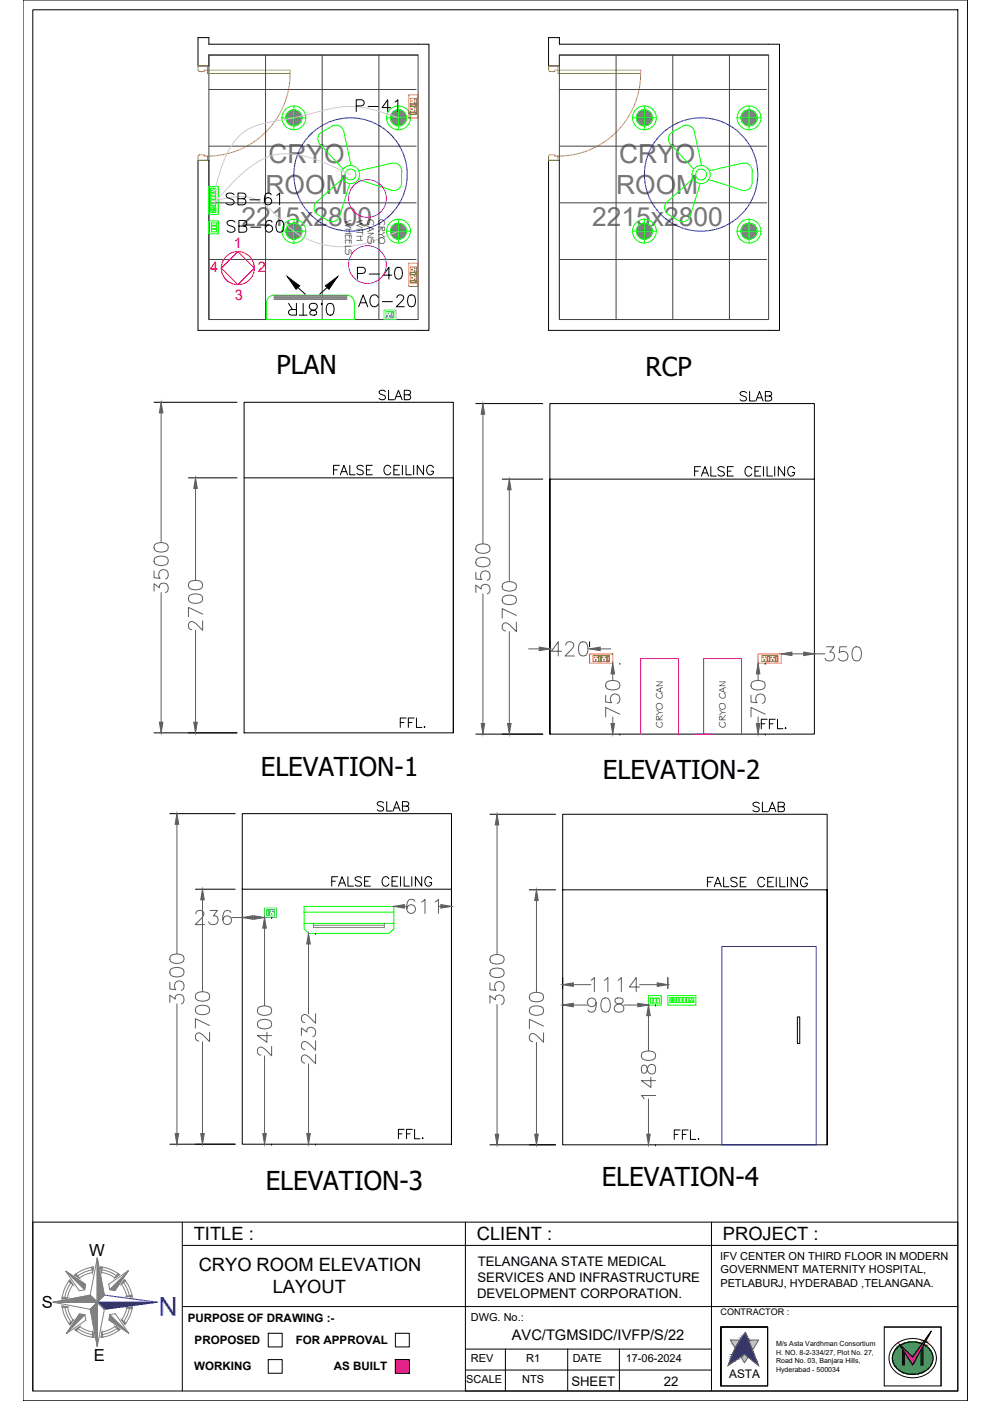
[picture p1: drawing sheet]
<svg xmlns="http://www.w3.org/2000/svg" width="420mm" height="594mm" viewBox="0 0 420 594" stroke-linecap="round" stroke-linejoin="round" font-family="sans-serif">
<defs><g id="words">
<g font-size="11.2" fill="#767676">
<text x="113.8" y="69">CRYO</text>
<text x="262.4" y="69">CRYO</text>
<text x="112.6" y="82.5">ROOM</text>
<text x="261.2" y="82.5">ROOM</text>
<text x="102.4" y="95.8">2215x2800</text>
<text x="251" y="95.8">2215x2800</text>
</g>
<text font-size="11.1" fill="#00f" x="75.2" y="549.9" transform="rotate(180 75.2 549.9)">N</text>
<g font-size="11">
<text x="117.3" y="158.5">PLAN</text>
<text x="273.7" y="159.6">RCP</text>
<text x="110.6" y="329.1">ELEVATION-1</text>
<text x="255.6" y="330.5">ELEVATION-2</text>
<text x="255.1" y="503.1">ELEVATION-4</text>
<text x="112.7" y="504.6">ELEVATION-3</text>
</g>
<g font-size="9.3">
<text x="149.9" y="48.3">P-41</text>
<text x="94.9" y="99.5">SB-60</text>
</g>
<g font-size="8.8">
<text x="94.5" y="87.8">SB-61</text>
<text x="150.3" y="119.2">P-40</text>
<text x="151" y="130.9">AC-20</text>
<text x="121" y="134.4">0.8TR</text>
</g>
<g font-size="7.9">
<text x="293.2" y="202.8">FALSE CEILING</text>
<text x="139.3" y="376.8">FALSE CEILING</text>
</g>
<g font-size="7.8">
<text x="82.2" y="526">TITLE :</text>
<text x="202.2" y="526">CLIENT :</text>
<text x="306.5" y="526">PROJECT :</text>
<text x="84.2" y="539.1">CRYO ROOM ELEVATION</text>
<text x="115.6" y="548.5">LAYOUT</text>
</g>
<g font-size="7.5">
<text x="159.5" y="170.4">SLAB</text>
<text x="312.6" y="170.7">SLAB</text>
<text x="140.1" y="202.1">FALSE CEILING</text>
<text x="168.6" y="309.4">FFL.</text>
<text x="158.7" y="344.7">SLAB</text>
<text x="317.9" y="345">SLAB</text>
<text x="298.8" y="376.8">FALSE CEILING</text>
<text x="167.6" y="483.7">FFL.</text>
<text x="284.7" y="484">FFL.</text>
</g>
<text font-size="7.5" fill="#5e5e5e" x="321.4" y="309.7">FFL.</text>
<g font-size="7">
<text x="37.8" y="532.6">W</text>
<text x="17.7" y="554.8">S</text>
<text x="39.8" y="577">E</text>
</g>
<g font-size="6.2" fill="#f00">
<text x="99.2" y="105.2">1</text>
<text x="89.1" y="115.4">4</text>
<text x="109.3" y="115.4">2</text>
<text x="99.6" y="127.1">3</text>
</g>
<text font-size="6.2" x="217" y="568.1">AVC/TGMSIDC/IVFP/S/22</text>
<g font-size="5.6">
<text x="202.6" y="536.8">TELANGANA STATE MEDICAL</text>
<text x="202.5" y="543.5">SERVICES AND INFRASTRUCTURE</text>
<text x="202.3" y="550.3">DEVELOPMENT CORPORATION.</text>
<text x="242.2" y="587.7">SHEET</text>
<text x="281.4" y="587.7">22</text>
</g>
<text font-size="5" x="309.1" y="584.1">ASTA</text>
<g font-size="4.9">
<text x="79.6" y="560.4">PURPOSE OF DRAWING :-</text>
<text x="82.5" y="569.9">PROPOSED</text>
<text x="125.4" y="569.9">FOR APPROVAL</text>
<text x="82.4" y="580.7">WORKING</text>
<text x="141.6" y="580.7">AS BUILT</text>
</g>
<g font-size="4.7">
<text x="305.3" y="534.3">IFV CENTER ON THIRD FLOOR IN MODERN</text>
<text x="305.5" y="539.9">GOVERNMENT MATERNITY HOSPITAL,</text>
<text x="305.4" y="545.5">PETLABURJ, HYDERABAD ,TELANGANA.</text>
<text x="199.6" y="560.1">DWG. No.:</text>
<text x="199.6" y="577.7">REV</text>
<text x="223.1" y="577.7">R1</text>
<text x="242.8" y="577.7">DATE</text>
<text x="265.3" y="577.7">17-06-2024</text>
<text x="197.7" y="586.6">SCALE</text>
<text x="221.4" y="586.6">NTS</text>
</g>
<g font-size="4.2">
<text x="146.4" y="93.1" transform="rotate(90 146.4 93.1)">WHEELS</text>
<text x="151.1" y="93.1" transform="rotate(90 151.1 93.1)">WITH</text>
<text x="155.8" y="93" transform="rotate(90 155.8 93)">CANS</text>
<text x="160.5" y="93" transform="rotate(90 160.5 93)">CRYO</text>
<text x="281.1" y="308.6" transform="rotate(-90 281.1 308.6)">CRYO CAN</text>
<text x="307.8" y="308.6" transform="rotate(-90 307.8 308.6)">CRYO CAN</text>
</g>
<text font-size="3.8" x="305.5" y="557.4">CONTRACTOR :</text>
<g font-size="3">
<text x="329" y="574.5">H. NO. 8-2-334/27, Plot No. 27,</text>
<text x="329" y="570.9">M/s Asta Vardhman Consortium</text>
<text x="329" y="578">Road No. 03, Banjara Hills,</text>
<text x="329" y="581.6">Hyderabad - 500034</text>
</g>
</g></defs>
<!-- layer: walls -->
<path d="M83.9 15.9v12.1h4.7v-4.6h88.7M88.6 15.9v2.8h88.7M232.6 15.9v12.1h4.6v-4.6h88.7M237.2 15.9v2.8h88.7M177.3 135.5h-88.7v-67.5h-4.7v72.1h93.4M325.9 135.5h-88.7v-67.5h-4.6v72.1h93.3" fill="none" stroke="#000" stroke-width=".42"/>
<!-- layer: DOOR -->
<path d="M83.9 28h4.1v1.8h-1.4v.6h-2l-.7-.6zM84.6 30.3v.1M88 29.8h35v1.4h-35zM123 31.2a35 35 0 0 1-36.4 35M232.6 28h4v1.8h-1.4v.6h-2l-.6-.6zM233.2 30.3v.1M236.6 29.8h35v1.4h-35zM271.6 31.2a35 35 0 0 1-36.4 35M84.1 66l.5-.4h2v.6h1.4v1.8h-4.1zM232.9 65.8l2.3-.2v.6h1.4v1.8h-4v-1.8z" fill="none" stroke="#c8c92d" stroke-width=".42"/>
<!-- layer: 0 -->
<g fill="none" stroke="#454545" stroke-width=".42">
<path d="M88.6 23.4h88.7v112.1h-88.7zM88.6 38h87.8M112.6 23.4v112.1M136.6 23.4v112.1M160.6 23.4v112.1M237.2 23.4h88.7v112.1h-88.7zM237.2 38h87.8M261.2 23.4v112.1M285.2 23.4v112.1M309.3 23.4v112.1M88.6 62h87.8M237.2 62h87.8"/>
<path d="M88.6 86h87.8M237.2 86h87.8M88.6 110h87.8M237.2 110h87.8"/>
</g>
<!-- layer: ELE-12W UPS LIGHT -->
<g fill="none" stroke="#0f0" stroke-width=".42">
<path d="M119.5 50h10.1M124.6 44.9v10.1M163.9 50h10.1M169 44.9v10.1M268.2 50h10.1M273.2 44.9v10.1M312.5 50h10.1M317.6 44.9v10.1M119.5 98h10.1M124.6 93v10.1M163.9 98h10.1M169 93v10.1"/>
<path d="M268.2 98h10.1M273.2 93v10.1M312.5 98h10.1M317.6 93v10.1"/>
<circle cx="124.6" cy="50" r="3.4"/>
<circle cx="124.6" cy="50" r="5.1"/>
<circle cx="169" cy="50" r="3.4"/>
<circle cx="169" cy="50" r="5.1"/>
<circle cx="273.2" cy="50" r="3.4"/>
<circle cx="273.2" cy="50" r="5.1"/>
<circle cx="317.6" cy="50" r="3.4"/>
<circle cx="317.6" cy="50" r="5.1"/>
<circle cx="124.6" cy="98" r="3.4"/>
<circle cx="124.6" cy="98" r="5.1"/>
<circle cx="169" cy="98" r="3.4"/>
<circle cx="169" cy="98" r="5.1"/>
<circle cx="273.2" cy="98" r="3.4"/>
<circle cx="273.2" cy="98" r="5.1"/>
<circle cx="317.6" cy="98" r="3.4"/>
<circle cx="317.6" cy="98" r="5.1"/>
</g>
<g fill="none" stroke="#808080" stroke-width=".42">
<path d="M121.2 49.8l3.5 3.6M121.2 50l3.3 3.4M121.2 50.2l3.2 3.2M121.2 49.7l3.7 3.7M121.2 49.5l3.9 3.9M121.2 50.4l3 3M121.2 49.4l4 3.9M121.2 50.6l2.7 2.7M121.3 49.2l4.1 4.1M121.3 50.9l2.4 2.4M121.3 49.1l4.2 4.2M121.3 48.9l4.3 4.3"/>
<path d="M121.4 51.1l2 2.1M121.4 48.8l4.4 4.4M121.4 48.7l4.5 4.4M121.5 48.5l4.5 4.6M121.5 51.4l1.6 1.7M121.5 48.4l4.7 4.6M121.6 48.3l4.7 4.7M121.7 48.2l4.7 4.7M121.7 51.8l1 1.1M121.7 48.1l4.8 4.7M121.8 48l4.8 4.8M121.9 47.9l4.8 4.8"/>
<path d="M122 47.8l4.8 4.8M122.1 47.7l4.8 4.8M122.1 47.6l4.9 4.8M122.2 47.5l4.9 4.8M122.3 47.4l4.9 4.8M122.4 47.3l4.8 4.8M122.5 47.2l4.8 4.8M122.6 47.2l4.8 4.7M122.7 47.1l4.8 4.7M122.8 47l4.7 4.7M123 47l4.6 4.6M123.1 46.9l4.6 4.6"/>
<path d="M123.2 46.8l4.5 4.6M123.3 46.8l4.5 4.4M123.5 46.7l4.3 4.4M123.6 46.7l4.3 4.3M123.7 46.6l4.2 4.2M123.9 46.6l4.1 4.1M124 46.6l4 3.9M124.2 46.6l3.8 3.8M124.3 46.5l3.7 3.7M124.5 46.5l3.5 3.5M124.7 46.5l3.3 3.4M124.9 46.6l3.1 3.1"/>
<path d="M125.1 46.6l2.9 2.9M125.3 46.6l2.7 2.6M125.6 46.7l2.3 2.3M125.8 46.8l2 1.9M126.1 46.9l1.6 1.5M126.6 47.2l.8 .8M165.5 50l3.4 3.4M165.5 49.8l3.6 3.6M165.5 50.2l3.2 3.2M165.5 49.7l3.7 3.7M165.5 49.5l3.9 3.9M165.5 50.4l3 3"/>
<path d="M165.6 49.4l4 3.9M165.6 50.6l2.7 2.7M165.6 49.2l4.1 4.1M165.6 50.9l2.5 2.4M165.6 49.1l4.3 4.2M165.7 48.9l4.3 4.3M165.7 51.1l2.1 2.1M165.7 48.8l4.4 4.4M165.8 48.7l4.5 4.4M165.8 48.5l4.6 4.6M165.8 51.4l1.7 1.7M165.9 48.4l4.6 4.6"/>
<path d="M166 48.3l4.6 4.7M166 48.2l4.7 4.7M166.1 51.8l1 1.1M166.1 48.1l4.7 4.7M166.2 48l4.8 4.8M166.2 47.9l4.9 4.8M166.3 47.8l4.9 4.8M166.4 47.7l4.8 4.8M166.5 47.6l4.8 4.8M166.6 47.5l4.8 4.8M166.7 47.4l4.8 4.8M166.8 47.3l4.8 4.8"/>
<path d="M166.9 47.2l4.8 4.8M167 47.2l4.8 4.7M167.1 47.1l4.7 4.7M167.2 47l4.7 4.7M167.3 47l4.7 4.6M269.8 49.8l3.5 3.6M269.8 50l3.4 3.4M269.8 50.2l3.2 3.2M269.8 49.7l3.7 3.7M269.8 50.4l3 3M269.8 49.5l3.9 3.9M269.8 49.4l4 3.9"/>
<path d="M269.8 50.6l2.8 2.7M269.9 49.2l4.1 4.1M269.9 50.9l2.4 2.4M269.9 49.1l4.2 4.2M269.9 48.9l4.4 4.3M270 51.1l2.1 2.1M270 48.8l4.4 4.4M270 48.7l4.5 4.4M270.1 48.5l4.5 4.6M270.1 51.4l1.7 1.7M270.2 48.4l4.6 4.6M270.2 48.3l4.7 4.7"/>
<path d="M270.3 48.2l4.7 4.7M270.3 51.8l1.1 1.1M270.4 48.1l4.7 4.7M270.4 48l4.8 4.8M270.5 47.9l4.8 4.8M270.6 47.8l4.8 4.8M270.7 47.7l4.8 4.8M270.8 47.6l4.8 4.8M270.8 47.5l4.9 4.8M270.9 47.4l4.9 4.8M271 47.3l4.9 4.8M271.1 47.2l4.8 4.8"/>
<path d="M271.2 47.2l4.8 4.7M271.4 47.1l4.7 4.7M271.5 47l4.7 4.7M271.6 47l4.6 4.6M271.7 46.9l4.6 4.6M271.8 46.8l4.5 4.6M271.9 46.8l4.5 4.4M272.1 46.7l4.4 4.4M272.2 46.7l4.3 4.3M272.4 46.6l4.1 4.2M272.5 46.6l4.1 4.1M272.6 46.6l4 3.9"/>
<path d="M272.8 46.6l3.8 3.8M273 46.5l3.6 3.7M273.1 46.5l3.5 3.5M273.3 46.5l3.3 3.4M273.5 46.6l3.1 3.1M273.7 46.6l2.9 2.9M273.9 46.6l2.7 2.6M274.2 46.7l2.3 2.3M274.4 46.8l2 1.9M274.8 46.9l1.5 1.5M275.2 47.2l.8 .8M314.1 49.8l3.6 3.6"/>
<path d="M314.1 50l3.4 3.4M314.1 50.2l3.2 3.2M314.2 49.7l3.7 3.7M314.2 49.5l3.8 3.9M314.2 50.4l2.9 3M314.2 49.4l4 3.9M314.2 50.6l2.7 2.7M314.2 49.2l4.1 4.1M314.3 50.9l2.4 2.4M314.3 49.1l4.2 4.2M314.3 48.9l4.3 4.3M314.3 51.1l2.1 2.1"/>
<path d="M314.3 48.8l4.4 4.4M314.4 48.7l4.5 4.4M314.5 48.5l4.5 4.6M314.5 51.4l1.6 1.7M314.5 48.4l4.6 4.6M314.6 48.3l4.6 4.7M314.6 48.2l4.8 4.7M314.7 51.8l1 1.1M314.7 48.1l4.8 4.7M314.8 48l4.8 4.8M314.9 47.9l4.8 4.8M314.9 47.8l4.9 4.8"/>
<path d="M315 47.7l4.9 4.8M315.1 47.6l4.9 4.8M315.2 47.5l4.9 4.8M315.3 47.4l4.8 4.8M315.4 47.3l4.8 4.8M315.5 47.2l4.8 4.8M315.6 47.2l4.8 4.7M315.7 47.1l4.7 4.7M315.8 47l4.7 4.7M315.9 47l4.7 4.6M316 46.9l4.6 4.6M316.2 46.8l4.5 4.6"/>
<path d="M316.3 46.8l4.5 4.4M316.4 46.7l4.4 4.4M316.6 46.7l4.2 4.3M316.7 46.6l4.2 4.2M316.8 46.6l4.1 4.1M317 46.6l4 3.9M317.2 46.6l3.8 3.8M317.3 46.5l3.7 3.7M317.5 46.5l3.5 3.5M317.7 46.5l3.3 3.4M317.9 46.6l3.1 3.1M318.1 46.6l2.9 2.9"/>
<path d="M318.3 46.6l2.6 2.6M318.5 46.7l2.4 2.3M318.8 46.8l2 1.9M319.1 46.9l1.5 1.5M319.6 47.2l.7 .8M121.2 97.9l3.5 3.6M121.2 97.7l3.7 3.7M121.2 97.6l3.9 3.8M121.2 97.4l4 4M121.3 97.3l4.1 4.1M121.3 97.1l4.2 4.2M121.3 97l4.3 4.3"/>
<path d="M121.4 96.8l4.4 4.4M121.4 96.7l4.5 4.5M121.5 96.6l4.5 4.5M121.5 96.5l4.7 4.6M121.6 96.4l4.7 4.6M121.7 96.2l4.7 4.8M121.7 96.1l4.8 4.8M121.8 96l4.8 4.8M121.9 95.9l4.8 4.8M122 95.8l4.8 4.9M122.1 95.7l4.8 4.9M122.1 95.6l4.9 4.9"/>
<path d="M122.2 95.5l4.9 4.9M122.3 95.5l4.9 4.8M122.4 95.4l4.8 4.8M122.5 95.3l4.8 4.8M122.6 95.2l4.8 4.8M122.7 95.1l4.8 4.8M122.8 95.1l4.7 4.7M123 95l4.6 4.7M123.1 94.9l4.6 4.6M123.2 94.9l4.5 4.5M123.3 94.8l4.5 4.5M123.5 94.8l4.3 4.4"/>
<path d="M123.6 94.7l4.3 4.3M123.7 94.7l4.2 4.2M123.9 94.7l4.1 4M124 94.6l4 4M124.2 94.6l3.8 3.8M124.3 94.6l3.7 3.7M124.5 94.6l3.5 3.5M124.7 94.6l3.3 3.3M124.9 94.6l3.1 3.1M125.1 94.6l2.9 2.9M125.3 94.7l2.7 2.6M125.6 94.7l2.3 2.4"/>
<path d="M125.8 94.8l2 2M126.1 95l1.6 1.5M126.6 95.2l.8 .8M165.5 98.1l3.4 3.4M165.5 97.9l3.6 3.6M165.5 98.3l3.2 3.1M165.5 97.7l3.7 3.7M165.5 97.6l3.9 3.8M165.5 98.5l3 2.9M165.6 97.4l4 4M165.6 98.7l2.7 2.7M165.6 97.3l4.1 4.1"/>
<path d="M165.6 98.9l2.5 2.4M165.6 97.1l4.3 4.2M165.7 97l4.3 4.3M165.7 99.2l2.1 2.1M165.7 96.8l4.4 4.4M165.8 96.7l4.5 4.5M165.8 96.6l4.6 4.5M165.8 99.5l1.7 1.6M165.9 96.5l4.6 4.6M166 96.4l4.6 4.6M166 96.2l4.7 4.8M166.1 99.9l1 1"/>
<path d="M166.1 96.1l4.7 4.8M166.2 96l4.8 4.8M166.2 95.9l4.9 4.8M166.3 95.8l4.9 4.9M166.4 95.7l4.8 4.9M166.5 95.6l4.8 4.9M166.6 95.5l4.8 4.9M166.7 95.5l4.8 4.8M166.8 95.4l4.8 4.8M166.9 95.3l4.8 4.8M167 95.2l4.8 4.8M167.1 95.1l4.7 4.8"/>
<path d="M167.2 95.1l4.7 4.7M167.3 95l4.7 4.7M167.4 94.9l4.6 4.6M167.6 94.9l4.5 4.5M167.7 94.8l4.4 4.5M167.8 94.8l4.4 4.4M167.9 94.7l4.3 4.3M168.1 94.7l4.2 4.2M168.2 94.7l4.1 4M168.4 94.6l3.9 4M168.5 94.6l3.9 3.8M168.7 94.6l3.7 3.7"/>
<path d="M168.9 94.6l3.5 3.5M169.1 94.6l3.3 3.3M169.2 94.6l3.2 3.1M169.4 94.6l2.9 2.9M169.7 94.7l2.6 2.6M169.9 94.7l2.3 2.4M170.2 94.8l2 2M170.5 95l1.5 1.5M171 95.2l.7 .8M269.8 97.9l3.5 3.6M269.8 98.1l3.4 3.4M269.8 98.3l3.2 3.1"/>
<path d="M269.8 97.7l3.7 3.7M269.8 98.5l3 2.9M269.8 97.6l3.9 3.8M269.8 97.4l4 4M269.8 98.7l2.8 2.7M269.9 97.3l4.1 4.1M269.9 98.9l2.4 2.4M269.9 97.1l4.2 4.2M269.9 97l4.4 4.3M270 99.2l2.1 2.1M270 96.8l4.4 4.4M270 96.7l4.5 4.5"/>
<path d="M270.1 96.6l4.5 4.5M270.1 99.5l1.7 1.6M270.2 96.5l4.6 4.6M270.2 96.4l4.7 4.6M270.3 96.2l4.7 4.8M270.3 99.9l1.1 1M270.4 96.1l4.7 4.8M270.4 96l4.8 4.8M270.6 95.8l4.8 4.9-4.9-4.8M270.7 95.7l4.8 4.9M270.8 95.6l4.8 4.9M270.8 95.5l4.9 4.9"/>
<path d="M270.9 95.5l4.9 4.8M271 95.4l4.9 4.8M271.1 95.3l4.8 4.8M271.2 95.2l4.8 4.8M271.4 95.1l4.7 4.8M271.5 95.1l4.7 4.7M271.6 95l4.6 4.7M271.7 94.9l4.6 4.6M271.8 94.9l4.5 4.5M271.9 94.8l4.5 4.5M272.1 94.8l4.4 4.4M272.2 94.7l4.3 4.3"/>
<path d="M272.4 94.7l4.1 4.2M272.5 94.7l4.1 4M272.6 94.6l4 4M272.8 94.6l3.8 3.8M273 94.6l3.6 3.7M273.1 94.6l3.5 3.5M273.3 94.6l3.3 3.3M273.5 94.6l3.1 3.1M273.7 94.6l2.9 2.9M273.9 94.7l2.7 2.6M274.2 94.7l2.3 2.4M274.4 94.8l2 2"/>
<path d="M274.8 95l1.5 1.5M275.2 95.2l.8 .8M314.1 97.9l3.6 3.6M314.1 98.1l3.4 3.4M314.1 98.3l3.2 3.1M314.2 97.7l3.7 3.7M314.2 97.6l3.8 3.8M314.2 98.5l2.9 2.9M314.2 97.4l4 4M314.2 98.7l2.7 2.7M314.2 97.3l4.1 4.1M314.3 98.9l2.4 2.4"/>
<path d="M314.3 97.1l4.2 4.2M314.3 97l4.3 4.3M314.3 99.2l2.1 2.1M314.3 96.8l4.4 4.4M314.4 96.7l4.5 4.5M314.5 96.6l4.5 4.5M314.5 99.5l1.6 1.6M314.5 96.5l4.6 4.6M314.6 96.4l4.6 4.6M314.6 96.2l4.8 4.8M314.7 99.9l1 1M314.7 96.1l4.8 4.8"/>
<path d="M314.8 96l4.8 4.8M314.9 95.9l4.8 4.8M314.9 95.8l4.9 4.9M315 95.7l4.9 4.9M315.1 95.6l4.9 4.9M315.2 95.5l4.9 4.9M315.3 95.5l4.8 4.8M315.4 95.4l4.8 4.8M315.5 95.3l4.8 4.8M315.6 95.2l4.8 4.8M315.7 95.1l4.7 4.8M315.8 95.1l4.7 4.7"/>
<path d="M315.9 95l4.7 4.7M316 94.9l4.6 4.6M316.2 94.9l4.5 4.5M316.3 94.8l4.5 4.5M316.4 94.8l4.4 4.4M316.6 94.7l4.2 4.3M316.7 94.7l4.2 4.2M316.8 94.7l4.1 4M317 94.6l4 4M317.2 94.6l3.8 3.8M317.3 94.6l3.7 3.7M317.5 94.6l3.5 3.5"/>
<path d="M317.7 94.6l3.3 3.3M317.9 94.6l3.1 3.1M318.1 94.6l2.9 2.9M318.3 94.7l2.6 2.6M318.5 94.7l2.4 2.4M318.8 94.8l2 2M319.1 95l1.5 1.5M319.6 95.2l.7 .8"/>
</g>
<!-- layer: ELE-6M RAW P.SB -->
<g fill="none" stroke="#0f0" stroke-width=".42">
<path d="M88.6 79h4v11.9h-4zM89.3 79.8h2.2v1.9h-2.2zM89.3 84.8h2.2v1h-2.2zM89.3 86.2h2.2v1h-2.2zM89.3 82h2.2v1.1h-2.2zM89.3 83.4h2.2v1h-2.2zM89.3 87.8h2.2v2.3h-2.2zM89.8 80.7h.3zM90 88.8l.3 .1M90.3 88.9h-.3M90.4 89v.3M90.4 89l.2 .2"/>
<path d="M90.5 88.6l-.1 .2 .3-.1M90.7 81.2h.3l-.2 .2zM90.7 80.1l.3 .3zM283.2 422.2h11.8v4h-11.8zM284 423h2.3v2.1h-2.3zM285.1 424h-.3M285.1 424l-.3 .2M285.1 423.6v.3M285.2 424.1l.2 .2M285.2 424l.3 .2M285.3 423.6l-.1 .3M286.8 423h1.1v2.1h-1.1z"/>
<path d="M288.2 423h1.1v2.1h-1.1zM289.6 423h1.1v2.1h-1.1zM291 423h1v2.1h-1zM292.4 423h1.8v2.1h-1.8zM292.7 424.3l.2 .3zM293.2 423.4l.1 .3zM293.8 424.3l.2 .1-.3 .2z"/>
<circle cx="90.4" cy="88.9" r=".76"/>
<circle cx="90.4" cy="88.9" r=".07"/>
<circle cx="285.1" cy="424" r=".76"/>
<circle cx="285.1" cy="424" r=".07"/>
</g>
<!-- layer: ELE-6M UPS P.SB -->
<path d="M88.6 93.7h4v5.4h-4zM89.7 94.5h2.1v1h-2.1zM89.7 95.9h2.1v1h-2.1zM89.7 97.3h2.1v1h-2.1zM274.9 422.2h5.5v4h-5.5zM275.7 423.3h1.1v2.1h-1.1zM277.1 423.3h1.1v2.1h-1.1zM278.5 423.3h1.1v2.1h-1.1z" fill="none" stroke="#0f0" stroke-width=".42"/>
<!-- layer: ELE-1200MM CEILINGFAN -->
<g fill="none" stroke="#0f0" stroke-width=".42">
<path d="M140.8 53.5l-4.3 2.5a3.4 3.4 0 0 0-.8 5.2l9.8 10.5M140.8 53.5a3.4 3.4 0 0 1 5 2.3l3 14.3M145.2 75.8l-10.9 9.8a3.4 3.4 0 0 0 .5 5.4l4.3 2.5a3.4 3.4 0 0 0 4.9-1.9l4.3-13.8M152.2 72.4l14-3.2a3.4 3.4 0 0 1 4.1 3.3v5a3.4 3.4 0 0 1-4.4 3.1l-14-4.5M293.8 75.8l-10.9 9.8a3.4 3.4 0 0 0 .5 5.4l4.3 2.5a3.4 3.4 0 0 0 4.9-1.9l4.3-13.8M297.4 70.1l-3-14.3a3.4 3.4 0 0 0-5-2.3l-4.3 2.5a3.4 3.4 0 0 0-.8 5.2l9.8 10.5M300.8 72.4l14-3.2a3.4 3.4 0 0 1 4.1 3.3v5a3.4 3.4 0 0 1-4.4 3.1l-14-4.5"/>
<circle cx="148.6" cy="74" r="2.3"/>
<circle cx="148.6" cy="74" r="3.9"/>
<circle cx="297.2" cy="74" r="2.3"/>
<circle cx="297.2" cy="74" r="3.9"/>
</g>
<g fill="none" stroke="#00f" stroke-width=".42">
<circle cx="148.6" cy="74" r="24"/>
<circle cx="297.2" cy="74" r="24"/>
</g>
<!-- layer: ELE-LIGHTING WIRING -->
<path d="M169 50a54.4 54.4 0 0 0-22.4-4.8 112.7 112.7 0 0 0-20.3 4.4l-3.1 .6a63.4 63.4 0 0 0-16.6 3.9l-3.1 1.8-2.8 2.5a43.3 43.3 0 0 0-8.7 18.8l-1.7 6.7M148.6 74a86.9 86.9 0 0 0-21.7-8.2l-3.9-.6a26.3 26.3 0 0 0-20.1 8.2l-5.6 5.5-6.9 7.7M90.4 85.3a34.1 34.1 0 0 1 15.1-1.7l2.3 .7a32.5 32.5 0 0 1 11.1 8.7 35.4 35.4 0 0 0 39.9 9l10.2-4" fill="none" stroke="#debad0" stroke-width=".42"/>
<!-- layer: ELE-2NOS OF 6-16 RAW POWER SOCKET -->
<g fill="none" stroke="#ff7f00" stroke-width=".42">
<path d="M173.3 40.2h4v9.8h-4zM174 45v-.9v.9M174 41.7h2.6v2.3h-2.6zM174 48.5v-.9v.9M174 47.6h2.6v.9h-2.6h2.6M174 44.1h2.6v.9h-2.6M174 45.2h2.6v2.2h-2.6zM174.2 44.2h2.1v.7h-2.1zM174.2 47.7h2.1v.7h-2.1zM174.5 42.7l.4 .1-.3 .2zM174.5 46.2l.4 .1-.3 .2zM175.7 43.4l.3-.1-.2 .3z"/>
<path d="M175.7 46.9l.3-.1-.2 .3zM175.7 42.1l.3 .3zM175.7 45.5l.3 .4zM176.2 44.2v.7M176.2 47.7v.7M173.3 111.6h4v9.9h-4zM174 113.2h2.6v2.2h-2.6M174 119h2.6v1h-2.6h2.6M174 115.6h2.6v.9h-2.6M174 116.6h2.6v2.3h-2.6M174.2 115.6h2.1v.8h-2.1M174.2 119.1h2.1v.8h-2.1"/>
<path d="M174.5 114.2l.4 .1-.3 .2zM174.5 117.7l.4 .1-.3 .1zM175.7 114.8h.3l-.2 .3zM175.7 118.3h.3l-.2 .3zM175.7 113.5l.3 .4zM175.7 117l.3 .3zM176.2 115.6v.8M176.2 119.1v.8M250 277.3h9.8v4h-9.8zM251.5 278h2.2v2.6h-2.2zM252 278.6h.2l-.2 .3v-.3M252.5 279.6l.1 .5z"/>
<path d="M253.3 278.6h-.3l.3 .3v-.3M254 278.2h.7v2.1h-.7zM254 278.3h.7M254.9 278h2.3v2.6h-2.3zM255.4 278.6h.3l-.3 .3v-.3M256 279.6l.1 .5zM256.7 278.6h-.2l.2 .3v-.3M257.4 278.2h.8v2.1h-.8zM257.4 278.3h.8M258.3 278v2.6v-2.6h-.9v2.6M321.4 277.3h9.9v4h-9.9zM322.9 278h2.3v2.6h-2.3z"/>
<path d="M323.4 278.6h.3l-.3 .3v-.3M324 279.6l.1 .5zM324.7 278.6h-.2l.2 .3v-.3M325.4 278.2h.8v2.1h-.8M325.4 278.3h.8M326.4 278h2.3v2.6h-2.3zM326.9 278.6h.2l-.2 .3v-.3M327.5 279.6v.5zM328.2 278.6h-.2l.2 .3v-.3M328.9 278.2h.8v2.1h-.8zM328.9 278.3h.8M329.7 278v2.6v-2.6h-.9v2.6"/>
<path d="M253.9 280.6v-2.6h.9v2.6M254.8 280.6h-.9h.9M258.3 280.6h-.9h.9M325.4 280.6v-2.6h.9v2.6M326.3 280.6h-.9h.9M329.7 280.6h-.9h.9"/>
</g>
<!-- layer: ELE-6A AC SOCKET -->
<g fill="none" stroke="#00ceb6" stroke-width=".42">
<path d="M162.8 131.5h5v4h-5zM163.6 132.2v2.6h2.3v-2.6M164.1 134.1v-.3l.2 .3h-.2M165.4 134.1v-.3l-.3 .3h.3M166 132.2v2.6h.9v-2.6M166.1 132.5v2h.8v-2M166.1 134.4h.8M112.2 385h5v4.1h-5zM113 385.8h.9v2.6h-.9zM113.1 386h.8v2.1h-.8zM113.1 386.1h.8M114.1 385.8h2.3v2.6h-2.3z"/>
<path d="M114.5 386.4h.3l-.2 .3zM115.2 387.4v.5zM115.7 386.4l.3 .2z"/>
</g>
<!-- layer: M HVAC HIGH WALL UNIT -->
<path d="M114 126.1l1-.7 1.2-.2h30.9a3.2 3.2 0 0 1 3.1 3.1v7.2h-37.2v-7.2l.3-1.2z" fill="none" stroke="#0f0" stroke-width=".42"/>
<path d="M116.2 125.4h30.9M116.2 125.8h30.9M116.2 126.2h30.9M116.2 126.6h30.9M116.2 127h30.9" fill="none" stroke="#808080" stroke-width=".42"/>
<path d="M121.9 117.4l5.1 3.8-1.5 1.5zM137.9 121.2l5.2-3.8-3.6 5.3z" fill="#000" stroke="#000" stroke-width=".42"/>
<path d="M126.3 121.9l3.1 2.8M138.7 121.9l-3.1 2.8" fill="none" stroke="#000" stroke-width=".42"/>
<!-- layer: EQP ASBUILT -->
<g fill="none" stroke="#000" stroke-width=".42">
<path d="M83.9 15.9h4.7M177.3 18.7h4.6v121.4h-4.6M232.6 15.9h4.6M325.9 18.7h4.6v121.4h-4.6M65.3 170.6h35.2M103.5 170.6h88.7v140.2h-88.7zM201.7 171.1h28.4M79.9 202.6h20.6M103.5 202.6h88.7v108.2M212.9 203.2h17.2M345.3 203.2h-112.2v108.1h112.2v-140.2h-112.2v140.2M233.1 272.2v2.1"/>
<path d="M250 272.2v2.1M262.8 281.3h.1M324.4 281.3h.1M65.3 310.8h35.2M201.7 311.3h28.4M262.8 311.3h.1M72 345h27.7M207.7 345.3h27.9M82.9 377.1h16.8M102.7 377.1h88.7v108.1h-88.7v-140.2h88.7v140.2M224.4 377.3h11.2M238.6 377.3h112.1v108.1h-112.1v-140.1h112.1v140.1"/>
<path d="M115.2 389.1h.1M133.8 395.8h.1M238.6 414.5v4.7M283.2 414.5v4.7M277.9 426.2h.1M72 485.2h27.7M115.2 485.2h.1M133.8 485.2h.1M207.7 485.4h27.9M277.9 485.4h.1"/>
</g>
<g fill="none" stroke="#5e5e5e" stroke-width=".42">
<path d="M68.3 175.1v55M204.7 175.6v55M82.9 207.1v39M215.9 207.7v38.9M65.6 236.7a4.6 4.6 0 0 1 5.4 0 1.95 1.95 0 0 1-.8 2.8 5 5 0 0 1-4.6-.5l-.3-.9zM65.6 230.9a4.6 4.6 0 0 1 5.4 0 1.95 1.95 0 0 1-.8 2.9 5 5 0 0 1-4.6-.6l-.3-.8zM202 237.2a4.6 4.6 0 0 1 5.5 0 1.95 1.95 0 0 1-.9 2.9 4.9 4.9 0 0 1-4.6-.6l-.3-.9zM202 231.5a4.6 4.6 0 0 1 5.5 0 1.95 1.95 0 0 1-.9 2.8 5 5 0 0 1-4.6-.5l-.3-.9zM65.3 250.7v-3.2l2.3 1.8a1.93 1.93 0 0 1 2.2-2.1 1.93 1.93 0 0 1 1.5 2.6l-.3 .9-.8 .6M65.3 242.1v2.9l2.6 .3a2.12 2.12 0 0 1-.1-3.3 2.12 2.12 0 0 1 3.2 .4 2.12 2.12 0 0 1-.8 3.1M68.3 251.3v54.9M80.2 252.7a4.6 4.6 0 0 1 5.4 0 1.95 1.95 0 0 1-.8 2.9 5 5 0 0 1-4.6-.6l-.3-.9z"/>
<path d="M80.2 247a4.6 4.6 0 0 1 5.4 0 1.95 1.95 0 0 1-.8 2.8 4.9 4.9 0 0 1-4.6-.5l-.3-.9zM201.7 251.2v-3.1l2.3 1.7a1.93 1.93 0 0 1 2.2-2 1.93 1.93 0 0 1 1.5 2.6l-.2 .8-.9 .6M201.7 242.6v2.9l2.6 .3a2.12 2.12 0 0 1 0-3.2 2.12 2.12 0 0 1 3.1 .4 2.12 2.12 0 0 1-.8 3.1M204.7 251.8v55M213.2 253.2a4.6 4.6 0 0 1 5.5 0 1.95 1.95 0 0 1-.9 2.9 5 5 0 0 1-4.6-.6l-.3-.8zM213.2 247.5a4.6 4.6 0 0 1 5.5 0 1.95 1.95 0 0 1-.9 2.9 5 5 0 0 1-4.6-.6l-.3-.9zM82.9 267.3v38.9M85.9 263.3v4l-2.9-2.9a1.81 1.81 0 0 0-2.8-.3l-.3 1.7 .6 .9 .8 .3M85.9 260.4l-6-2.8v4M215.9 267.8v39M218.9 263.8v4l-2.8-2.8a1.86 1.86 0 0 0-2.6-.6l-.6 .8v1.2l.6 .8 .9 .3M218.9 261l-6-2.9v4"/>
<path d="M224.1 275.2h4.5M238.1 276.2h-4.3l2.9-4v6M239.8 273.6l.6-1.2 1.7-.2a1.47 1.47 0 0 1 .9 2.2l-3.5 3.8h4M246.1 272.4a1.95 1.95 0 0 1 2.9 .9 5 5 0 0 1-.6 4.6 1.95 1.95 0 0 1-2.9-.9 5 5 0 0 1 .6-4.6zM254.5 275.2h4.5M335.8 277.3h5M345.3 277.3h4.5M350.4 274.3h3.1l-1.7 2.2a1.93 1.93 0 0 1 2 2.3 1.93 1.93 0 0 1-2.6 1.5l-.8-.3-.6-.9M358.9 274.3h-2.8l-.3 2.5a2.12 2.12 0 0 1 3.2 0 2.12 2.12 0 0 1-.4 3.2 2.12 2.12 0 0 1-3.1-.9M362.1 274.5a1.95 1.95 0 0 1 2.9 .9 5 5 0 0 1-.6 4.6 1.95 1.95 0 0 1-2.9-.9 5 5 0 0 1 .6-4.6zM256.8 294.9v2.8l2.6 .3a2.12 2.12 0 0 1-.1-3.2 2.12 2.12 0 0 1 3.2 .4 2.12 2.12 0 0 1-.8 3.1M257.1 289.4a4.6 4.6 0 0 1 5.4 0 1.95 1.95 0 0 1-.8 2.9 5 5 0 0 1-4.6-.6l-.3-.9z"/>
<path d="M259.8 285.8v2.7M318.4 294.9v2.8l2.6 .3a2.12 2.12 0 0 1-.1-3.2 2.12 2.12 0 0 1 3.2 .4 2.12 2.12 0 0 1-.8 3.1M318.7 289.4a4.6 4.6 0 0 1 5.4 0 1.95 1.95 0 0 1-.8 2.9 5 5 0 0 1-4.6-.6l-.3-.9zM321.4 285.8v2.7M259.8 304v2.8M262.8 302.9l-6-2.9v4M324.4 302.9l-6-2.9v4M75 349.5v55M210.7 349.8v55M83 387.5l.6-1.1 1.7-.3a1.47 1.47 0 0 1 .9 2.3l-3.5 3.7h4M85.9 381.6v38.9M89 386.1h3.2l-1.7 2.3a1.93 1.93 0 0 1 2 2.2 1.93 1.93 0 0 1-2.6 1.5l-.9-.3-.5-.9"/>
<path d="M97.9 386.9a1.77 1.77 0 0 0-2.6-.5 4.6 4.6 0 0 0 0 5.4 1.86 1.86 0 0 0 2.7-.9 1.86 1.86 0 0 0-1.2-2.5 1.86 1.86 0 0 0-2.3 1.7M98.2 389.1h4.5M107.2 389.1h.5M112.2 393.6v32.9M171.4 384.3h1M175.9 382.2a1.77 1.77 0 0 0-2.6-.6 4.6 4.6 0 0 0 0 5.5 1.86 1.86 0 0 0 2.7-.9 1.86 1.86 0 0 0-1.2-2.5 1.86 1.86 0 0 0-2.3 1.6M178.8 382.5l1.4-1.2v6M184.5 382.5l1.4-1.2v6M185.9 384.3h1M227.5 381.8v39M72 416.5v2.9l2.6 .3a2.12 2.12 0 0 1-.1-3.2 2.12 2.12 0 0 1 3.2 .4 2.12 2.12 0 0 1-.8 3.1M72.3 411.1a4.6 4.6 0 0 1 5.4 0 1.95 1.95 0 0 1-.8 2.9 5 5 0 0 1-4.6-.6l-.3-.9z"/>
<path d="M72.3 405.4a4.6 4.6 0 0 1 5.4 0 1.95 1.95 0 0 1-.8 2.8 5 5 0 0 1-4.6-.5l-.3-.9zM130.8 400.3v29.6M207.7 416.8v2.9l2.6 .2a2.12 2.12 0 0 1-.1-3.2 2.12 2.12 0 0 1 3.2 .4 2.12 2.12 0 0 1-.8 3.1M208 411.4a4.6 4.6 0 0 1 5.4 0 1.95 1.95 0 0 1-.8 2.8 5 5 0 0 1-4.6-.6l-.3-.8zM208 405.6a4.6 4.6 0 0 1 5.4 0 1.95 1.95 0 0 1-.8 2.9 4.9 4.9 0 0 1-4.6-.6l-.3-.8zM243.1 417.5h7.4M250.6 415.7l1.4-1.2v6M256.3 415.7l1.4-1.2v6M262 415.7l1.4-1.2v6M271.2 418.5h-4.3l2.8-4v6M271.2 417.5h7.5M72 425.1v-3.1l2.3 1.7a1.93 1.93 0 0 1 2.2-2.1 1.93 1.93 0 0 1 1.5 2.7l-.3 .8-.8 .6"/>
<path d="M75 425.7v55M83.1 427.1a4.6 4.6 0 0 1 5.5 0 1.95 1.95 0 0 1-.9 2.9 5 5 0 0 1-4.6-.6l-.2-.9zM83.1 421.4a4.6 4.6 0 0 1 5.5 0 1.95 1.95 0 0 1-.9 2.9 4.9 4.9 0 0 1-4.6-.6l-.2-.9zM88.9 437.7v4l-2.9-2.9a1.81 1.81 0 0 0-2.9-.2l-.2 1.7 .5 .8 .9 .3M88.9 434.8l-6-2.8v4M109.4 433.1a4.6 4.6 0 0 1 5.5 0 1.95 1.95 0 0 1-.9 2.9 5 5 0 0 1-4.6-.6l-.2-.8zM109.4 427.4a4.6 4.6 0 0 1 5.5 0 1.95 1.95 0 0 1-.9 2.9 5 5 0 0 1-4.6-.6l-.2-.9zM113.2 437.7v4.3l-4-2.9h6M127.8 439.1v-3.2l2.3 1.7a1.93 1.93 0 0 1 2.2-2 1.93 1.93 0 0 1 1.5 2.6l-.3 .9-.8 .5M133.8 429.9v4l-2.9-2.9a1.81 1.81 0 0 0-2.8-.2l-.3 1.7 .6 .8 .8 .3M207.7 425.4v-3.2l2.3 1.7a1.93 1.93 0 0 1 2.2-2 1.93 1.93 0 0 1 1.5 2.6l-.3 .9-.8 .5M210.7 426v54.9"/>
<path d="M224.7 427.4a4.6 4.6 0 0 1 5.5 0 1.95 1.95 0 0 1-.9 2.8 5 5 0 0 1-4.6-.5l-.3-.9zM224.7 421.7a4.6 4.6 0 0 1 5.5 0 1.95 1.95 0 0 1-.9 2.8 5 5 0 0 1-4.6-.6l-.3-.8zM230.5 438v4l-2.9-2.9a1.86 1.86 0 0 0-2.6-.6l-.6 .9v1.1l.6 .9 .9 .3M230.5 435.1l-6.1-2.9v4M243.1 426.2h5.9M252.7 425.2a1.87 1.87 0 0 1-2.5 1.6 1.87 1.87 0 0 1-.7-3 1.87 1.87 0 0 1 3 .2 5.4 5.4 0 0 1-.6 4.9 1.77 1.77 0 0 1-2.6-.6M255.6 423.5a1.95 1.95 0 0 1 2.9 .8 5 5 0 0 1-.6 4.6 1.95 1.95 0 0 1-2.9-.9 4.9 4.9 0 0 1 .6-4.5zM261 423.5a1.21 1.21 0 0 0 .6 2 2.48 2.48 0 0 1 2.9 2.5 2.09 2.09 0 0 1-2.4 1.2 2.09 2.09 0 0 1-1.6-2 2.76 2.76 0 0 1 2.8-1.7 1.21 1.21 0 0 0 .6-2l-.9-.3zM264.5 426.2h5.9M274.9 430.7v14.9M85.9 441.7v39M112.2 447.7v33"/>
<path d="M115.2 443.7v4l-2.9-2.8a1.81 1.81 0 0 0-2.9-.3l-.2 1.7 .5 .8 .9 .3M130.8 451.1v29.6M133.8 447.1v4l-2.9-2.9a1.81 1.81 0 0 0-2.8-.3l-.3 1.7 .6 .9 .8 .3M133.8 441.3v4l-2.9-2.8a1.81 1.81 0 0 0-2.8-.3l-.3 1.7 .6 .9 .8 .3M227.5 442v38.9M272.2 452a2.26 2.26 0 0 0 .6 3.1h.6a3.3 3.3 0 0 0 1.4-2.9 1.66 1.66 0 0 1 1.8-.9 1.66 1.66 0 0 1 1.3 1.5v1.2a1.72 1.72 0 0 1-1.8 1.5 1.72 1.72 0 0 1-1.6-1.8l-.3-1.2a1.22 1.22 0 0 0-2-.5zM272.2 446.5a4.7 4.7 0 0 1 5.5 0 1.95 1.95 0 0 1-.9 2.9 5 5 0 0 1-4.6-.6l-.3-.9zM275.9 456.8v4.3l-4-2.9h6M274.9 466v14.9M277.9 464.5h-6l1.2 1.5"/>
</g>
<g fill="#5e5e5e" stroke="#5e5e5e" stroke-width=".42">
<path d="M204.7 171.1l.8 4.5h-1.5z"/>
<path d="M204 306.8h1.5l-.8 4.5z"/>
<path d="M215.9 203.2l.8 4.5h-1.5z"/>
<path d="M215.2 306.8h1.5l-.8 4.5z"/>
<path d="M259.8 281.3l.7 4.5h-1.5z"/>
<path d="M259 306.8h1.5l-.7 4.5z"/>
<path d="M321.4 281.3l.8 4.5h-1.5z"/>
<path d="M331.3 277.3l4.5-.8v1.5z"/>
<path d="M340.8 276.5l4.5 .8-4.5 .7z"/>
<path d="M250 275.2l4.5-.8v1.5z"/>
<path d="M228.6 274.4l4.5 .8-4.5 .7z"/>
<path d="M75 345l.8 4.5h-1.5z"/>
<path d="M74.3 480.7h1.5l-.8 4.5z"/>
<path d="M85.9 377.1l.7 4.5h-1.5z"/>
<path d="M85.1 480.7h1.5l-.7 4.5z"/>
<path d="M107.7 388.3l4.5 .8-4.5 .7z"/>
<path d="M102.7 389.1l4.5-.8v1.5z"/>
<path d="M166.9 384.3l4.5-.7v1.5z"/>
<path d="M186.9 383.6l4.5 .7-4.5 .8z"/>
<path d="M130.8 395.8l.8 4.5h-1.5z"/>
<path d="M130.1 480.7h1.5l-.8 4.5z"/>
<path d="M112.2 389.1l.7 4.5h-1.5z"/>
<path d="M111.4 480.7h1.5l-.7 4.5z"/>
<path d="M210.7 345.3l.8 4.5h-1.5z"/>
<path d="M210 480.9h1.5l-.8 4.5z"/>
<path d="M227.5 377.3l.7 4.5h-1.5z"/>
<path d="M226.7 480.9h1.5l-.7 4.5z"/>
<path d="M274.9 426.2l.8 4.5h-1.5z"/>
<path d="M274.2 480.9h1.5l-.8 4.5z"/>
<path d="M270.4 425.4l4.5 .8-4.5 .7z"/>
<path d="M238.6 426.2l4.5-.8v1.5z"/>
<path d="M278.7 416.8l4.5 .7-4.5 .8z"/>
<path d="M238.6 417.5l4.5-.7v1.5z"/>
<path d="M68.3 170.6l.8 4.5h-1.5z"/>
<path d="M67.6 306.2h1.5l-.8 4.6z"/>
<path d="M82.9 202.6l.8 4.5h-1.5z"/>
<path d="M82.2 306.2h1.5l-.8 4.6z"/>
</g>
<!-- layer: HVAC -->
<path d="M128.9 384.3h38v9.6l-1.9 1.9h-34.2l-1.9-1.9zM128.9 386.8h38M128.9 391.5h38" fill="none" stroke="#0f0" stroke-width=".42"/>
<path d="M132.9 392.3h30.1M132.9 391.5v1.8h30.1v-1.8" fill="none" stroke="#808080" stroke-width=".42"/>
<!-- layer: EQP ASBUILT -->
<path d="M306 401.3h40.1v84.1h-40.1z" fill="none" stroke="#00f" stroke-width=".42"/>
<!-- layer: 0 -->
<path d="M9.8 0h400.4v594h-400.4zM13.9 4.1h392.2v585.7h-392.2zM338.1 431.2h1v11.3h-1zM197.3 518.2v71.6h208.8M406.1 518.2h-392.2v71.6M325.4 562.7h-19.7v25M374.9 562.7h24.1v25M305.6 587.7h19.8M305.7 587.5v-24.8h19.8v24.8" fill="none" stroke="#000" stroke-width=".42"/>
<g fill="none" stroke="#f00" stroke-width=".42">
<path d="M93.8 113.7l7-7 7 7-7 7z"/>
<circle cx="100.8" cy="113.7" r="7"/>
</g>
<!-- layer: HATCH -->
<path d="M406.1 518.2v71.6" fill="none" stroke="#000" stroke-width=".42"/>
<!-- layer: TITLE -->
<g fill="none" stroke="#808080" stroke-width=".42">
<path d="M27.9 539l8.4 5.6-.4 2.3-2.3 .4zM39 538.5a13.9 13.9 0 0 0-6.1 2.6M41.2 533.4v18.8v-18.8M42.6 537.3a15 15 0 0 1 8.1 3.2l-2 1.4a12.8 12.8 0 0 0-5.6-2.3zM43.2 538.5a13.9 13.9 0 0 1 6.2 2.4M22.5 552.2h18.7l-2.9 3 2.9-3zM26.3 553.8l2.3 .4a12.7 12.7 0 0 0 2.4 5.6l-1.3 2a15 15 0 0 1-3.4-8zM27.5 554.4a13.9 13.9 0 0 0 2.6 6.1M29.6 542.8l1.3 1.9a12.8 12.8 0 0 0-2.3 5.6l-2.3 .5a15 15 0 0 1 3.3-8zM30 544.1a13.9 13.9 0 0 0-2.5 6.1M31.7 540.7a15 15 0 0 1 7.9-3.4l-.4 2.3a12.8 12.8 0 0 0-5.6 2.4zM33.7 557.2l2.3 .3 .4 2.3-8.3 5.8z"/>
<path d="M38.2 549.2l3 3-3-3M38.2 549.2l-15.7 3 15.8 3 2.9 15.7 3.1-15.7M44.2 549.2l-3-15.8-3 15.8M44.2 549.2l-3 3v18.7v-18.7l3.1 3-3.1-3zM46.1 544.6l8.3-5.8-5.6 8.4-2.3-.4zM46.6 557.5l2.3-.4 5.7 8.3-8.4-5.6zM52.4 543.9a13.9 13.9 0 0 1 2.5 5.9M52.8 542.6a15 15 0 0 1 3.3 7.4l-2.4-.3-.8-2.7-1.4-2.4zM54.9 554.4a13.9 13.9 0 0 1-2.4 5.9M31.8 563.9l2-1.4a12.7 12.7 0 0 0 5.6 2.3l.5 2.3a15 15 0 0 1-8.1-3.2zM33.1 563.4a13.9 13.9 0 0 0 6.1 2.5M43.3 564.8a12.7 12.7 0 0 0 5.6-2.4l1.9 1.3a15 15 0 0 1-8 3.4z"/>
<path d="M49.5 563.3a13.9 13.9 0 0 1-6 2.6M52.9 561.6l-1.3-1.9 1.4-2.5 .8-2.6 2.3-.4a15.1 15.1 0 0 1-3.2 7.4"/>
</g>
<g fill="#808080" stroke="#808080" stroke-width=".42">
<path d="M41.2 533.4l3 15.8-3 3z"/>
<path d="M41.2 552.2v18.7l-2.9-15.7z"/>
<path d="M48.9 562.4l1.9 1.3-.6 .5z"/>
<path d="M46.6 557.5l8 7.9-8.4-5.6z"/>
<path d="M51.6 559.7l1.8 1.3-.5 .6z"/>
<path d="M43.3 564.8l.3 2.2-.8 .1z"/>
<path d="M39.4 564.8l.5 2.3-.8-.1z"/>
<path d="M29.2 561.2l1.8-1.4-1.3 2z"/>
<path d="M31.8 563.9l2-1.4-1.3 1.9z"/>
<path d="M33.7 557.2l2.3 .3-7.9 8.1z"/>
<path d="M22.5 552.2l15.7-3 3 3z"/>
<path d="M26.3 553.8l2.3 .4-2.2 .4z"/>
<path d="M26.4 550l2.2 .3-2.3 .5z"/>
<path d="M54.4 538.8l-5.6 8.4-2.3-.4z"/>
<path d="M50 540l.7 .5-2 1.4z"/>
<path d="M52.8 542.6l.5 .6-1.8 1.4z"/>
<path d="M42.6 537.2l.8 .1-.3 2.3z"/>
<path d="M27.9 539l8.4 5.6-.4 2.3z"/>
<path d="M38.9 537.4l.7-.1-.4 2.3z"/>
<path d="M29.6 542.8l1.3 1.9-1.8-1.3z"/>
<path d="M31.6 540.6l.7-.4 1.3 1.8z"/>
<path d="M53.7 549.7l2.2-.5 .2 .8z"/>
<path d="M53.8 554.6l2.3-.4-.1 .8z"/>
</g>
<path d="M44.2 549.2l22.4 3-22.3 3" fill="none" stroke="#00f" stroke-width=".42"/>
<path d="M41.2 552.2h25.4l-22.3 3z" fill="#00f" stroke="#00f" stroke-width=".42"/>
<!-- layer: MEP_HVAC_TEXT -->
<path d="M77.3 518.2v71.6M301.7 518.2v71.6M77.3 528.1h328.8M77.3 554h120M197.2 554h208.9M197.3 572.1h104.4M214.3 572.1v17.7M240.7 572.1v17.7M262.6 572.1v17.7M197.3 581h104.4" fill="none" stroke="#000" stroke-width=".42"/>
<!-- layer: 0.0 -->
<path d="M113.7 565.4h5.9v5.8h-5.9zM113.7 576.5h5.9v5.8h-5.9zM167.6 565.4h5.9v5.8h-5.9zM167.6 576.5h5.9v5.8h-5.9zM325.4 562.7h-19.7v25h19.7M325.5 562.7v25M374.9 562.7h24.1v25h-24.1zM379.1 570.7l2.8-2 3.4-1h3.6l3.3 1.1 2.6 1.9 1.7 2.7 .5 2.9-.8 2.9-1.3 1.8-1.3 1.2-3.6 1.6-4.2 .4-4.1-1.2-3-2.3-1-1.5-.6-1.8 .1-3.4 .7-1.8zM380.1 571.7a9.6 9.6 0 0 1 15.2 2.4 6.9 6.9 0 0 1-6 8.5 8.4 8.4 0 0 1-11-6.7l.4-1.8zM381.4 570.1l5.6 5.3 7.8-10.9-7.8 14.3zM382.7 572.1v6.7h.7v-5.6M391.2 571v7.8h-.7v-6.5" fill="none" stroke="#000" stroke-width=".42"/>
<!-- layer: MEP_HVAC_TEXT -->
<path d="M167.6 576.5l5.9 5.8v-5.8zM167.6 576.5l5.9 5.8h-5.9z" fill="#f00" stroke="#f00" stroke-width=".42"/>
<!-- layer: 0.0 -->
<g fill="#000" stroke="#000" stroke-width=".42">
<path d="M391.2 571v1.1h-.6z"/>
<path d="M382.7 572.3l.7 .9zM382.7 572.3l.7 .9h-.7z"/>
<path d="M382.7 573.2l.7 5.6v-5.6zM382.7 573.2l.7 5.6h-.7z"/>
<path d="M390.6 572.1l.6 .2zM390.6 572.1l.6 .2z"/>
<path d="M390.5 572.3l.7 6.5v-6.5zM390.5 572.3l.7 6.5h-.7z"/>
</g>
<g fill="#139b48" stroke="#139b48" stroke-width=".42">
<path d="M386.7 569h.5z"/>
<path d="M386.5 582.8h.9z"/>
<path d="M386.7 569h.7zM386.4 569h1z"/>
<path d="M386.4 569h1.2zM386.3 569h1.3z"/>
<path d="M386.3 569l1.5 .1zM386 569.1h1.8z"/>
<path d="M386 569.1h2zM385.9 569.1h2.1z"/>
<path d="M385.9 569.1h2.3zM385.7 569.1h2.5z"/>
<path d="M385.7 569.1h2.7zM385.5 569.1h2.9z"/>
<path d="M385.5 569.1l3.1 .1zM385.3 569.2h3.3z"/>
<path d="M385.3 569.2h3.5zM385.1 569.2h3.7z"/>
<path d="M385.1 569.2h3.9zM384.9 569.2h4.1z"/>
<path d="M384.9 569.2h4.3zM384.8 569.2h4.4z"/>
<path d="M384.8 569.2l4.6 .1zM384.5 569.3h4.9z"/>
<path d="M384.5 569.3h5zM384.4 569.3h5.1z"/>
<path d="M384.4 569.3l5.4 .1zM384.1 569.4h5.7z"/>
<path d="M384.1 569.4h5.8zM384 569.4h5.9z"/>
<path d="M384 569.4l6.1 .1zM383.8 569.5h6.3z"/>
<path d="M383.8 569.5h6.5zM383.6 569.5h6.7z"/>
<path d="M383.6 569.5l6.9 .1zM383.4 569.6h7.1z"/>
<path d="M383.4 569.6l7.2 .1zM383.3 569.7h7.3z"/>
<path d="M383.3 569.7l7.6 .1zM383.1 569.8h7.8z"/>
<path d="M383.1 569.8h7.9zM382.9 569.8h8.1z"/>
<path d="M382.9 569.8h8.1zM382.7 569.9h8.2z"/>
<path d="M382.7 569.9h8.2zM382.4 570.1h8.4z"/>
<path d="M382.4 570.1h8.4zM382 570.2h8.7z"/>
<path d="M391.6 570.2l.4 .1zM391.6 570.2l.4 .1z"/>
<path d="M382 570.2h8.7zM381.7 570.4h8.8z"/>
<path d="M391.6 570.3l.7 .2zM391.6 570.3l.7 .2h-.8z"/>
<path d="M381.6 570.5l.2 .2zM381.3 570.7h.5z"/>
<path d="M391.5 570.5l1.1 .2zM391.5 570.5l1.1 .2h-1.2z"/>
<path d="M381.3 570.7l.6 .2zM381 570.9h.9z"/>
<path d="M391.4 570.7l1.5 .2zM391.4 570.7l1.5 .2h-1.6z"/>
<path d="M391.3 570.9l1.7 .1zM391.3 570.9l1.7 .1z"/>
<path d="M381 570.9l1 .2zM380.8 571.1l.2-.2 1 .2z"/>
<path d="M391.2 571l2 .2zM391.2 571l2 .2z"/>
<path d="M380.8 571.1l1.4 .3zM380.5 571.4l.3-.3 1.4 .3z"/>
<path d="M391.2 571.2l2.3 .2zM391.2 571.2l2.3 .2h-2.3z"/>
<path d="M380.5 571.4l1.8 .2-.1-.2zM380.2 571.6l.3-.2 1.8 .2z"/>
<path d="M391.2 571.4l2.5 .2-.2-.2zM391.2 571.4l2.5 .2h-2.5z"/>
<path d="M380.2 571.6l2.3 .2-.2-.2zM380.2 571.6l2.3 .2h-2.5z"/>
<path d="M391.2 571.6l2.8 .3-.3-.3zM391.2 571.6l2.8 .3h-2.8z"/>
<path d="M380 571.8l2.7 .3-.2-.3zM380 571.8l2.7 .3h-2.9z"/>
<path d="M379.8 572.1h2.9zM379.8 572.1h2.9z"/>
<path d="M391.2 571.9l3 .3-.2-.3zM391.2 571.9l3 .3h-3z"/>
<path d="M379.8 572.1l2.9 .3v-.3zM379.8 572.1l2.9 .3h-3.1z"/>
<path d="M391.2 572.2l3.2 .2-.2-.2zM391.2 572.2l3.2 .2h-3.2z"/>
<path d="M379.6 572.4l3.1 .2v-.2zM379.6 572.4l3.1 .2h-3.3z"/>
<path d="M391.2 572.4l3.4 .3-.2-.3zM391.2 572.4l3.4 .3h-3.4z"/>
<path d="M379.4 572.6l3.3 .3v-.3zM379.4 572.6l3.3 .3h-3.5z"/>
<path d="M391.2 572.7l3.6 .3-.2-.3zM391.2 572.7l3.6 .3h-3.6z"/>
<path d="M379.2 572.9l3.5 .3v-.3zM379.2 572.9l3.5 .3h-3.7z"/>
<path d="M391.2 573l3.7 .3-.1-.3zM391.2 573l3.7 .3h-3.7z"/>
<path d="M379 573.2l3.7 .3v-.3zM379 573.2l3.7 .3h-3.8z"/>
<path d="M391.2 573.3l3.9 .3-.2-.3zM391.2 573.3l3.9 .3h-3.9z"/>
<path d="M378.9 573.5l3.8 .3v-.3zM378.9 573.5l3.8 .3h-3.9z"/>
<path d="M391.2 573.6l4 .3-.1-.3zM391.2 573.6l4 .3h-4z"/>
<path d="M378.8 573.8l3.9 .3v-.3zM378.8 573.8l3.9 .3h-4.1z"/>
<path d="M391.2 573.9l4.1 .3-.1-.3zM391.2 573.9l4.1 .3h-4.1z"/>
<path d="M378.6 574.1l4.1 .3v-.3zM378.6 574.1l4.1 .3h-4.2z"/>
<path d="M391.2 574.2l4.2 .3-.1-.3zM391.2 574.2l4.2 .3h-4.2z"/>
<path d="M378.5 574.4l4.2 .3v-.3zM378.5 574.4l4.2 .3h-4.2z"/>
<path d="M391.2 574.5l4.3 .3-.1-.3zM391.2 574.5l4.3 .3h-4.3z"/>
<path d="M378.5 574.7l4.2 .3v-.3zM378.5 574.7l4.2 .3h-4.3z"/>
<path d="M391.2 574.8l4.3 .3v-.3zM391.2 574.8l4.3 .3h-4.3z"/>
<path d="M378.4 575l4.3 .4v-.4zM378.4 575l4.3 .4h-4.3z"/>
<path d="M391.2 575.1l4.4 .3-.1-.3zM391.2 575.1l4.4 .3h-4.4z"/>
<path d="M381.7 570.4l5.3 5 3.5-5zM381.7 570.4l5.3 5z"/>
<path d="M378.4 575.4l4.3 .3v-.3zM378.4 575.4l4.3 .3h-4.4z"/>
<path d="M391.2 575.4l4.4 .3v-.3zM391.2 575.4l4.4 .3h-4.4z"/>
<path d="M378.3 575.7l4.4 .3v-.3zM378.3 575.7l4.4 .3h-4.4z"/>
<path d="M391.2 575.7l4.4 .3v-.3zM391.2 575.7l4.4 .3h-4.4z"/>
<path d="M378.3 576l4.4 .3v-.3zM378.3 576l4.4 .3h-4.3z"/>
<path d="M391.2 576l4.4 .4v-.4zM391.2 576l4.4 .4h-4.4z"/>
<path d="M378.4 576.3l4.3 .3v-.3zM378.4 576.3l4.3 .3h-4.3z"/>
<path d="M391.2 576.4l4.3 .3 .1-.3zM391.2 576.4l4.3 .3h-4.3z"/>
<path d="M378.4 576.6l4.3 .3v-.3zM378.4 576.6l4.3 .3h-4.3z"/>
<path d="M391.2 576.7l4.3 .3v-.3zM391.2 576.7l4.3 .3h-4.3z"/>
<path d="M378.4 576.9l4.3 .3v-.3zM378.4 576.9l4.3 .3h-4.2z"/>
<path d="M391.2 577l4.2 .3 .1-.3zM391.2 577l4.2 .3h-4.2z"/>
<path d="M378.5 577.2l4.2 .3v-.3zM378.5 577.2l4.2 .3h-4.1z"/>
<path d="M391.2 577.3l4.1 .3 .1-.3zM391.2 577.3l4.1 .3h-4.1z"/>
<path d="M378.6 577.5l4.1 .3v-.3zM378.6 577.5l4.1 .3h-4z"/>
<path d="M391.2 577.6l4 .3 .1-.3zM391.2 577.6l4 .3h-4z"/>
<path d="M378.7 577.8l4 .4v-.4zM378.7 577.8l4 .4h-3.9z"/>
<path d="M391.2 577.9l3.9 .3 .1-.3zM391.2 577.9l3.9 .3h-3.9z"/>
<path d="M378.8 578.2l3.9 .2v-.2zM378.8 578.2l3.9 .2h-3.8z"/>
<path d="M391.2 578.2l3.7 .3 .2-.3zM391.2 578.2l3.7 .3h-3.7z"/>
<path d="M390.5 572.4v6.3zM390.5 572.4v6.3h-3.5z"/>
<path d="M383.4 573.2l3.5 5.5zM383.4 573.2l3.5 5.5h-3.5z"/>
<path d="M378.9 578.4l3.8 .3v-.3zM378.9 578.4l3.8 .3h-3.6z"/>
<path d="M391.2 578.5l3.6 .3 .1-.3zM391.2 578.5l3.6 .3h-3.6z"/>
<path d="M387 578.7l3.5 .1zM387 578.7l3.5 .1z"/>
<path d="M383.4 578.7l3.6 .1zM383.4 578.7l3.6 .1z"/>
<path d="M379.1 578.7l3.6 .1zM379.1 578.7l3.6 .1z"/>
<path d="M379.1 578.8h15.7zM379.1 578.8h15.7z"/>
<path d="M379.1 578.8l15.5 .2 .2-.2zM379.1 578.8l15.5 .2h-15.3z"/>
<path d="M379.3 579h15.3zM379.3 579l15.3 .1z"/>
<path d="M379.3 579.1l15.2 .2 .1-.2zM379.3 579.1l15.2 .2h-15z"/>
<path d="M379.5 579.3h15zM379.5 579.3h14.9z"/>
<path d="M379.5 579.3l14.8 .3 .1-.3zM379.5 579.3l14.8 .3h-14.6z"/>
<path d="M379.7 579.6h14.6zM379.7 579.6h14.5z"/>
<path d="M379.7 579.6l14.3 .2 .2-.2zM379.7 579.6l14.3 .2h-14.1z"/>
<path d="M379.9 579.8h14.1zM379.9 579.8l14.1 .1z"/>
<path d="M379.9 579.9h14.1zM379.9 579.9l13.9 .2z"/>
<path d="M380.1 580.1h13.7zM380.1 580.1h13.7z"/>
<path d="M380.2 580.1h13.6zM380.2 580.1l13.4 .2z"/>
<path d="M380.4 580.3h13.2zM380.4 580.3l13.1 .1z"/>
<path d="M380.4 580.4h13.1zM380.4 580.4l12.9 .2z"/>
<path d="M380.6 580.6h12.7zM380.6 580.6h12.7z"/>
<path d="M380.7 580.6h12.6zM380.7 580.6l12.3 .2z"/>
<path d="M380.9 580.8h12.1zM380.9 580.8h12.1z"/>
<path d="M380.9 580.8h12.1zM380.9 580.8l11.8 .2z"/>
<path d="M381.2 581h11.5zM381.2 581l11.5 .1z"/>
<path d="M381.2 581.1h11.5zM381.2 581.1l11.2 .1z"/>
<path d="M381.5 581.2h10.9zM381.5 581.2l10.9 .1z"/>
<path d="M381.5 581.3h10.9zM381.5 581.3l10.6 .1z"/>
<path d="M381.8 581.4h10.3zM381.8 581.4l10.3 .1z"/>
<path d="M381.8 581.5h10.3zM381.8 581.5l10 .1z"/>
<path d="M382.1 581.6h9.7zM382.1 581.6h9.7z"/>
<path d="M382.2 581.6h9.6zM382.2 581.6l9.3 .2z"/>
<path d="M382.4 581.8h9.1zM382.4 581.8h9z"/>
<path d="M382.5 581.8h8.9zM382.5 581.8l8.6 .1z"/>
<path d="M382.8 581.9h8.3zM382.8 581.9l8.3 .1z"/>
<path d="M382.8 582h8.3zM382.8 582l8 .1z"/>
<path d="M383.1 582.1h7.7zM383.1 582.1h7.6z"/>
<path d="M383.2 582.1h7.5zM383.2 582.1l7.2 .1z"/>
<path d="M383.5 582.2h6.9zM383.5 582.2h6.9z"/>
<path d="M383.5 582.2h6.9zM383.5 582.2l6.6 .1z"/>
<path d="M383.8 582.3h6.3zM383.8 582.3l6.2 .1z"/>
<path d="M383.9 582.4h6.1zM383.9 582.4h5.8z"/>
<path d="M384.2 582.4h5.5zM384.2 582.4l5.4 .1z"/>
<path d="M384.3 582.5h5.3zM384.3 582.5h5z"/>
<path d="M384.6 582.5h4.7zM384.6 582.5l4.7 .1z"/>
<path d="M384.7 582.6h4.6zM384.7 582.6h4.2z"/>
<path d="M385 582.6h3.9zM385 582.6h3.9z"/>
<path d="M385 582.6h3.9zM385 582.6l3.6 .1z"/>
<path d="M385.4 582.7h3.2zM385.4 582.7h3.1z"/>
<path d="M385.4 582.7h3.1zM385.4 582.7h2.8z"/>
<path d="M385.7 582.7h2.5zM385.7 582.7h2.4z"/>
<path d="M385.8 582.7h2.3zM385.8 582.7l2 .1z"/>
<path d="M386.1 582.8h1.7zM386.1 582.8h1.6z"/>
<path d="M386.2 582.8h1.5zM386.2 582.8h1.2z"/>
<path d="M386.5 582.8h.8zM386.6 582.8h.7z"/>
</g>
<g fill="#ed1f24" stroke="#ed1f24" stroke-width=".42">
<path d="M394.8 564.5l-2.3 4.1h-.7z"/>
<path d="M391.8 568.6h.7z"/>
<path d="M391 569.8l.2 .1z"/>
<path d="M391.2 569.9h.6z"/>
<path d="M391.8 568.6l.7 .2zM392.1 568.8h.4z"/>
<path d="M391.8 568.6l.3 .2zM391.8 568.6l.3 .2z"/>
<path d="M391.7 568.8l.7 .1zM391.7 568.8l.7 .1z"/>
<path d="M391.6 568.9l.3 .9 .5-.9zM391.6 568.9l.3 .9h-.9z"/>
<path d="M391 569.8h.9zM391 569.8l.8 .1z"/>
<path d="M391.2 569.9l.6 .1zM391.5 570h.3z"/>
<path d="M390.9 569.9l.6 .1zM390.9 569.9l.6 .1z"/>
<path d="M390.8 570l.9 .2zM390.8 570l.9 .2z"/>
<path d="M390.7 570.2l.8 .3 .2-.3zM390.7 570.2l.8 .3h-1z"/>
<path d="M390.5 570.5l-1.7 4.9 2.7-4.9zM390.5 570.5l-1.7 4.9h-1.8z"/>
<path d="M381.6 570.5l5.4 4.9zM381.6 570.5l5.4 4.9h-2.2z"/>
<path d="M384.8 575.4l2.2 3.4zM384.8 575.4h4l-1.8 3.4z"/>
</g>
<!-- layer: 0 -->
<path d="M381.4 570.1l.3 .3z" fill="#ed1f24" stroke="#ed1f24" stroke-width=".42"/>
<g fill="#c7c8ca" stroke="#c7c8ca" stroke-width=".42">
<path d="M311.2 570.7h1.1l-.3 .4z"/>
<path d="M317.3 568.3h4.3l-2 3.3z"/>
<path d="M314.1 575.3l1.5-1.1 1.4 1.1z"/>
<path d="M314.1 575.3l3 .1z"/>
<path d="M309.7 568.3l4.1 .4 .3-.4zM309.7 568.3l4.1 .4h-3.9z"/>
<path d="M309.9 568.7l3.6 .3 .3-.3zM309.9 568.7l3.6 .3h-3.4z"/>
<path d="M310.1 569l3.1 .4 .3-.4zM310.1 569l3.1 .4h-2.8z"/>
<path d="M310.4 569.4l2.4 .5 .4-.5zM310.4 569.4l2.4 .5h-2.1z"/>
<path d="M310.7 569.9l1.8 .4 .3-.4zM310.7 569.9l1.8 .4h-1.6z"/>
<path d="M310.9 570.3l1.4 .4 .2-.4zM310.9 570.3l1.4 .4h-1.1z"/>
<path d="M311.2 570.7l.2 .4h.6zM311.4 571.1h.6l-.3 .5z"/>
<path d="M317.3 568.3l1.4 3.3h.9zM318.7 571.6h.9l-.6 .8z"/>
<path d="M314.1 575.3l3 .1zM314.1 575.4h3l-1.5 2.4z"/>
</g>
<path d="M314.1 575.3l1.5 2.5 1.5-2.4M314.3 568.3h-4.6l2 3.3M316 565l5.6 14-6-4.8-6.9 4.8 3.3-7.8zM317.3 568.3h4.3l-2.6 4.1" fill="none" stroke="#636466" stroke-width=".42"/>
<g fill="#293189" stroke="#293189" stroke-width=".42">
<path d="M316 565l.4 .8h-.9z"/>
<path d="M309.4 577.2h2l-2.7 1.8z"/>
<path d="M315.6 574.2h4.1l1.2 3z"/>
<path d="M315.5 565.8l1.2 .8-.3-.8zM315.5 565.8l1.2 .8h-1.8z"/>
<path d="M314.9 566.6l2.1 .8-.3-.8zM314.9 566.6l2.1 .8h-2.7z"/>
<path d="M314.3 567.4l3 .9-.3-.9zM314.3 567.4l3 .9h-3.5z"/>
<path d="M313.8 568.3l3.7 .4-.2-.4zM313.8 568.3l3.7 .4h-4z"/>
<path d="M313.5 568.7l4.2 .4-.2-.4zM313.5 568.7l4.2 .4h-4.5z"/>
<path d="M313.2 569.1l4.6 .4-.1-.4zM313.2 569.1l4.6 .4h-4.8z"/>
<path d="M313 569.5l5 .4-.2-.4zM313 569.5l5 .4h-5.3z"/>
<path d="M312.7 569.9l5.5 .5-.2-.5zM312.7 569.9l5.5 .5h-5.8z"/>
<path d="M312.4 570.4l6 .4-.2-.4zM312.4 570.4l6 .4h-6.2z"/>
<path d="M312.2 570.8l6.3 .4-.1-.4zM312.2 570.8l6.3 .4h-6.5z"/>
<path d="M312 571.2l6.7 .5-.2-.5zM312 571.2l6.7 .5h-7z"/>
<path d="M311.7 571.7l7.2 .4-.2-.4zM311.7 571.7l7.2 .4h-7.4z"/>
<path d="M311.5 572.1l7.6 .5-.2-.5zM311.5 572.1l7.6 .5h-7.8z"/>
<path d="M311.3 572.6l7.9 .4-.1-.4zM311.3 572.6l7.9 .4h-8.1z"/>
<path d="M311.1 573l8.3 .5-.2-.5zM311.1 573l8.3 .5h-8.5z"/>
<path d="M310.9 573.5l8.7 .4-.2-.4zM310.9 573.5l8.7 .4h-8.9z"/>
<path d="M310.7 573.9l9 .3-.1-.3zM310.7 573.9l9 .3h-9.1z"/>
<path d="M310.6 574.2h5zM310.6 574.2l4.9 .2z"/>
<path d="M310.5 574.4l3.6 .9 1.4-.9zM310.5 574.4l3.6 .9h-4z"/>
<path d="M310.1 575.3l2.7 .9 1.3-.9zM310.1 575.3l2.7 .9h-3z"/>
<path d="M315.6 574.2l3.7 3h1.6zM319.3 577.2h1.6l.7 1.8z"/>
<path d="M309.8 576.2l1.6 1 1.4-1zM309.8 576.2l1.6 1h-2z"/>
</g>
<!-- layer: EQP -->
<g fill="none" stroke="#f0f" stroke-width=".42">
<path d="M271.7 311.3v-32h16v32M294.4 311.3h8M298.4 311.3v-32h16v32"/>
<circle cx="155.8" cy="84.2" r="8"/>
<circle cx="155.8" cy="112.2" r="8"/>
</g>
<use href="#words"/>
</svg>
